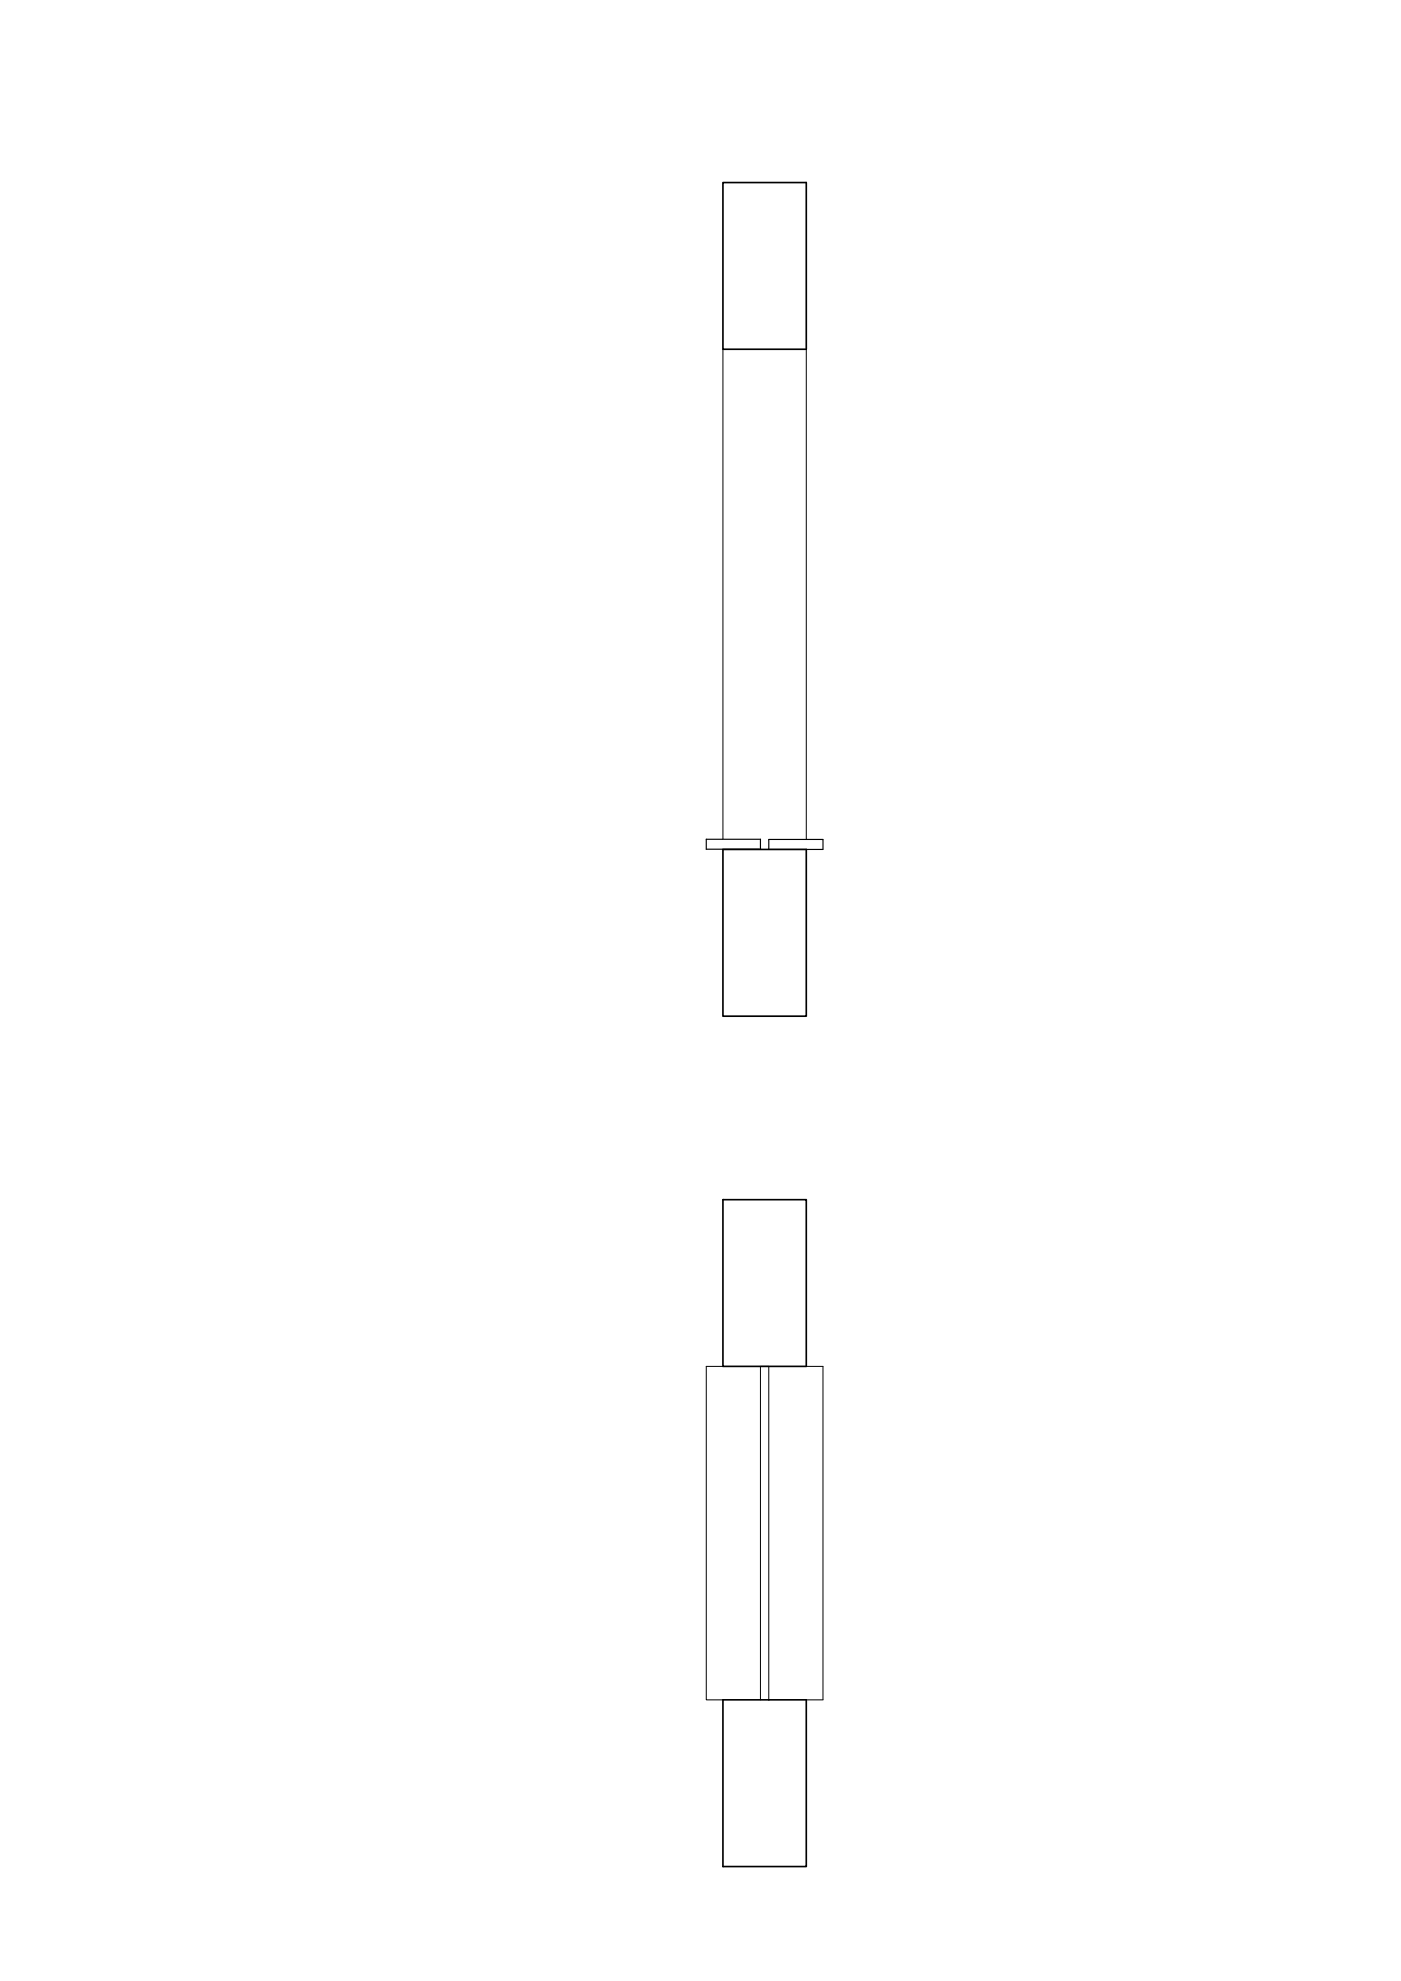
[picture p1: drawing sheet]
<svg xmlns="http://www.w3.org/2000/svg" width="420mm" height="594mm" viewBox="0 0 420 594" stroke-linecap="round" stroke-linejoin="round" font-family="sans-serif">
<!-- layer: ex06 -->
<path d="M216.8 54.7h25v50h-25zM216.8 254.7h25v50h-25zM216.8 359.8h25v50h-25zM216.8 509.8h25v50h-25z" fill="none" stroke="#000" stroke-width=".5"/>
<path d="M216.8 409.8h-5v100h5M241.8 409.8h5v100h-5M228.1 509.8v-100h2.5v100" fill="none" stroke="#000" stroke-width=".3"/>
<!-- layer: ex04 -->
<path d="M216.8 104.7v147M241.8 104.7v147" fill="none" stroke="#000" stroke-width=".3"/>
<!-- layer: ex06 -->
<path d="M211.8 251.7h16.3v3h-16.3zM246.8 254.7v-3h-16.2v3h16.2" fill="none" stroke="#000" stroke-width=".35"/>
</svg>
